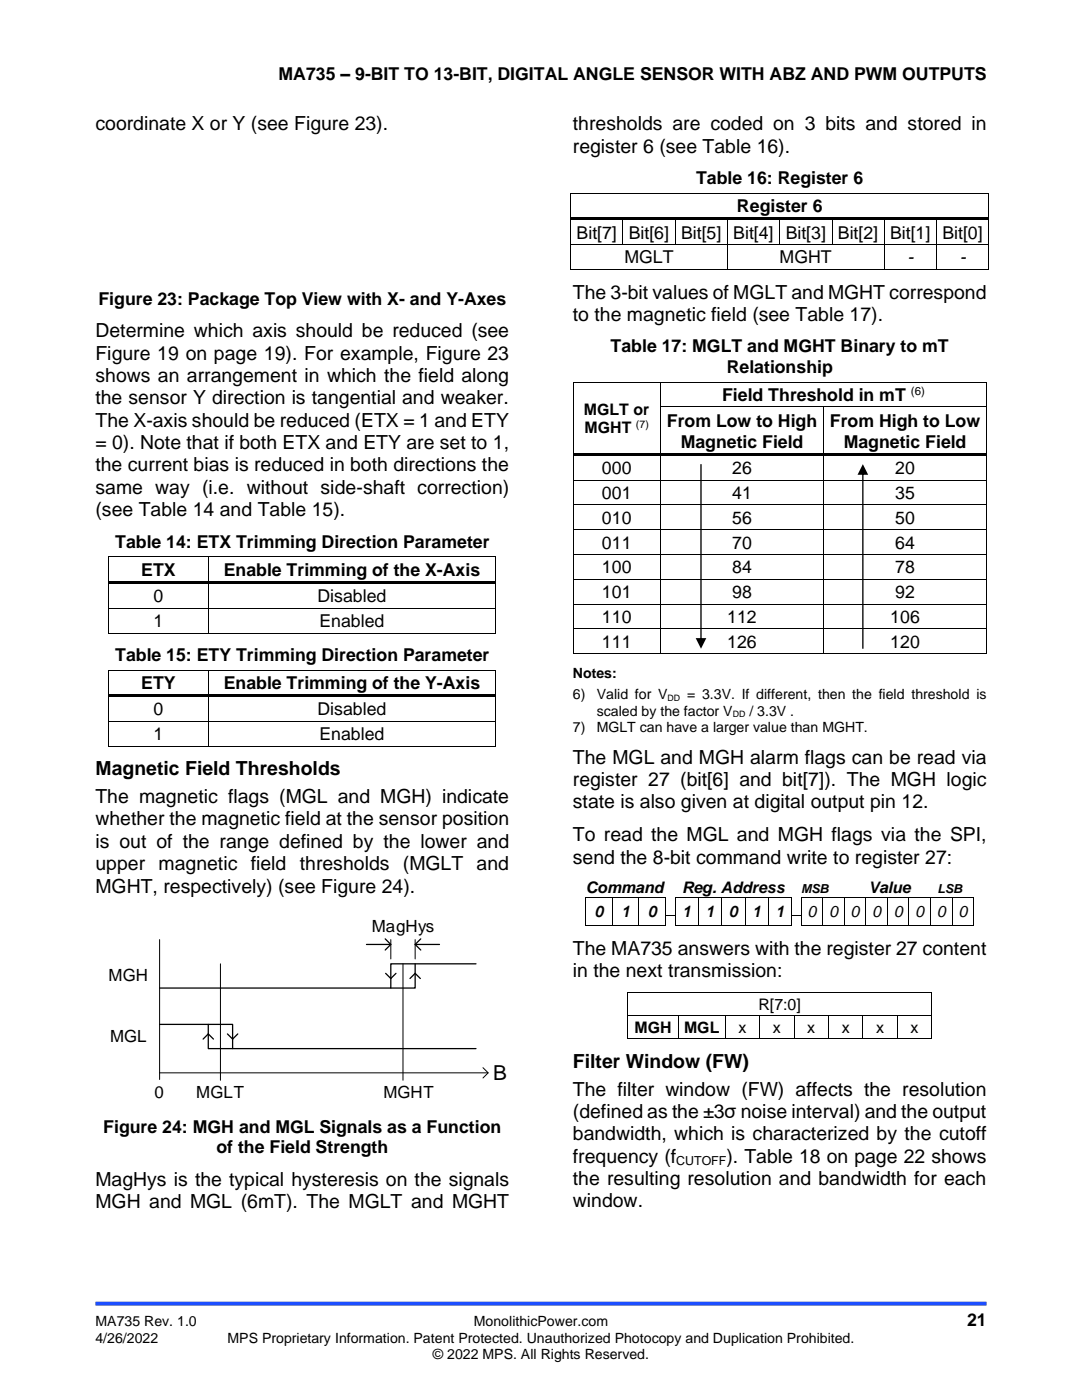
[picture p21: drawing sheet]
<svg xmlns="http://www.w3.org/2000/svg" width="216mm" height="279mm" viewBox="0 0 216 279" stroke-linecap="round" stroke-linejoin="round" font-family="sans-serif">
<defs><g id="words">
<text font-size="4.1" x="98.4" y="215.4">B</text>
<g font-size="3.9">
<text x="19" y="26">coordinate X or Y (see Figure 23).</text>
<text x="114.3" y="26">thresholds are coded on 3 bits and stored in</text>
<text x="114.3" y="30.5">register 6 (see Table 16).</text>
<text x="114.3" y="59.6">The 3-bit values of MGLT and MGHT correspond</text>
<text x="114.3" y="64.1">to the magnetic field (see Table 17).</text>
<text x="19" y="67.3">Determine which axis should be reduced (see</text>
<text x="19" y="71.8">Figure 19 on page 19). For example, Figure 23</text>
<text x="19" y="76.2">shows an arrangement in which the field along</text>
<text x="19" y="80.7">the sensor Y direction is tangential and weaker.</text>
<text x="19" y="85.2">The X-axis should be reduced (ETX = 1 and ETY</text>
<text x="19" y="89.6">= 0). Note that if both ETX and ETY are set to 1,</text>
<text x="19" y="94.1">the current bias is reduced in both directions the</text>
<text x="19" y="98.6">same way (i.e. without side-shaft correction)</text>
<text x="19" y="103">(see Table 14 and Table 15).</text>
<text x="19" y="154.8">Magnetic Field Thresholds</text>
<text x="114.3" y="152.4">The MGL and MGH alarm flags can be read via</text>
<text x="19" y="160.3">The magnetic flags (MGL and MGH) indicate</text>
<text x="114.3" y="156.9">register 27 (bit[6] and bit[7]). The MGH logic</text>
<text x="114.3" y="161.3">state is also given at digital output pin 12.</text>
<text x="19" y="164.7">whether the magnetic field at the sensor position</text>
<text x="114.3" y="167.9">To read the MGL and MGH flags via the SPI,</text>
<text x="19" y="169.2">is out of the range defined by the lower and</text>
<text x="19" y="173.7">upper magnetic field thresholds (MGLT and</text>
<text x="114.3" y="172.4">send the 8-bit command write to register 27:</text>
<text x="19" y="178.1">MGHT, respectively) (see Figure 24).</text>
<text x="114.3" y="190.6">The MA735 answers with the register 27 content</text>
<text x="114.3" y="195">in the next transmission:</text>
<text x="114.3" y="213.1">Filter Window (FW)</text>
<text x="114.3" y="218.7">The filter window (FW) affects the resolution</text>
<text x="114.3" y="223.1">(defined as the ±3σ noise interval) and the output</text>
<text x="114.3" y="227.6">bandwidth, which is characterized by the cutoff</text>
<text x="114.3" y="232">frequency (f</text>
<text x="145" y="232">). Table 18 on page 22 shows</text>
<text x="19" y="236.7">MagHys is the typical hysteresis on the signals</text>
<text x="114.3" y="236.5">the resulting resolution and bandwidth for each</text>
<text x="19" y="241.1">MGH and MGL (6mT). The MGLT and MGHT</text>
<text x="114.3" y="241">window.</text>
</g>
<g font-size="3.5">
<text x="55.6" y="16">MA735 – 9-BIT TO 13-BIT, DIGITAL ANGLE SENSOR WITH ABZ AND PWM OUTPUTS</text>
<text x="138.9" y="36.7">Table 16: Register 6</text>
<text x="115.1" y="47.6">Bit[7]</text>
<text x="125.5" y="47.6">Bit[6]</text>
<text x="135.9" y="47.6">Bit[5]</text>
<text x="146.3" y="47.6">Bit[4]</text>
<text x="147.1" y="42.3">Register 6</text>
<text x="156.8" y="47.6">Bit[3]</text>
<text x="167.2" y="47.6">Bit[2]</text>
<text x="177.6" y="47.6">Bit[1]</text>
<text x="188.1" y="47.6">Bit[0]</text>
<text x="124.6" y="52.6">MGLT</text>
<text x="155.6" y="52.6">MGHT</text>
<text x="181.1" y="52.6">-</text>
<text x="191.5" y="52.6">-</text>
<text x="19.6" y="60.8">Figure 23: Package Top View with X- and Y-Axes</text>
<text x="121.8" y="70.3">Table 17: MGLT and MGHT Binary to mT</text>
<text x="145" y="74.4">Relationship</text>
<text x="144.1" y="80">Field Threshold in mT</text>
<text x="133.1" y="85.3">From Low to High</text>
<text x="135.8" y="89.4">Magnetic Field</text>
<text x="165.6" y="85.3">From High to Low</text>
<text x="168.4" y="89.4">Magnetic Field</text>
<text x="120.1" y="94.7">000</text>
<text x="146.1" y="94.7">26</text>
<text x="178.6" y="94.7">20</text>
<text x="120.1" y="99.6">001</text>
<text x="146.1" y="99.6">41</text>
<text x="178.6" y="99.6">35</text>
<text x="120.1" y="104.5">010</text>
<text x="146.1" y="104.5">56</text>
<text x="178.6" y="104.5">50</text>
<text x="23" y="109.3">Table 14: ETX Trimming Direction Parameter</text>
<text x="120.1" y="109.5">011</text>
<text x="146.1" y="109.5">70</text>
<text x="178.6" y="109.5">64</text>
<text x="28.2" y="114.9">ETX</text>
<text x="44.6" y="114.9">Enable Trimming of the X-Axis</text>
<text x="120.1" y="114.4">100</text>
<text x="120.1" y="119.4">101</text>
<text x="146.1" y="114.4">84</text>
<text x="146.1" y="119.4">98</text>
<text x="178.6" y="114.4">78</text>
<text x="178.6" y="119.4">92</text>
<text x="30.6" y="120.2">0</text>
<text x="30.6" y="125.1">1</text>
<text x="63.4" y="120.2">Disabled</text>
<text x="63.7" y="125.1">Enabled</text>
<text x="120.1" y="124.3">110</text>
<text x="145.1" y="124.3">112</text>
<text x="177.6" y="124.3">106</text>
<text x="23" y="131.9">Table 15: ETY Trimming Direction Parameter</text>
<text x="120.1" y="129.2">111</text>
<text x="145.1" y="129.2">126</text>
<text x="177.6" y="129.2">120</text>
<text x="28.2" y="137.5">ETY</text>
<text x="44.6" y="137.5">Enable Trimming of the Y-Axis</text>
<text x="30.6" y="142.8">0</text>
<text x="63.4" y="142.8">Disabled</text>
<text x="30.6" y="147.7">1</text>
<text x="63.7" y="147.7">Enabled</text>
<text x="20.6" y="226.1">Figure 24: MGH and MGL Signals as a Function</text>
<text x="43.2" y="230.2">of the Field Strength</text>
<text x="193" y="264.6">21</text>
</g>
<g font-size="3.4">
<text x="74.2" y="186.1">MagHys</text>
<text x="21.7" y="195.8">MGH</text>
</g>
<g font-size="3.3">
<text x="22" y="207.9">MGL</text>
<text x="30.8" y="219.1">0</text>
<text x="39.2" y="219.1">MGLT</text>
<text x="76.5" y="219.1">MGHT</text>
</g>
<g font-size="3.2">
<text x="116.5" y="82.7">MGLT or</text>
<text x="116.6" y="86.4">MGHT</text>
<text x="116.9" y="178.3">Command</text>
<text x="136.1" y="178.3">Reg. Address</text>
<text x="173.3" y="178.3">Value</text>
<text x="118.7" y="183">0</text>
<text x="124" y="183">1</text>
<text x="129.3" y="183">0</text>
<text x="136.1" y="183">1</text>
<text x="140.8" y="183">1</text>
<text x="145.5" y="183">0</text>
<text x="150.1" y="183">1</text>
<text x="154.8" y="183">1</text>
<text x="161.1" y="183">0</text>
<text x="165.4" y="183">0</text>
<text x="169.7" y="183">0</text>
<text x="174" y="183">0</text>
<text x="178.3" y="183">0</text>
<text x="182.6" y="183">0</text>
<text x="186.9" y="183">0</text>
<text x="191.3" y="183">0</text>
<text x="151.3" y="201.5">R[7:0]</text>
<text x="126.6" y="206.1">MGH</text>
<text x="136.5" y="206.1">MGL</text>
<text x="147.4" y="206.1">x</text>
<text x="154.2" y="206.1">x</text>
<text x="161.1" y="206.1">x</text>
<text x="168" y="206.1">x</text>
<text x="174.8" y="206.1">x</text>
<text x="181.7" y="206.1">x</text>
</g>
<g font-size="2.8">
<text x="114.3" y="135.3">Notes:</text>
<text x="114.3" y="139.6">6)</text>
<text x="119.1" y="139.6">Valid for V</text>
<text x="119.1" y="142.8">scaled by the factor V</text>
<text x="137.1" y="139.6">= 3.3V. If different, then the field threshold is</text>
<text x="149.5" y="142.8">/ 3.3V .</text>
<text x="114.3" y="146.1">7)</text>
<text x="119.1" y="146.1">MGLT can have a larger value than MGHT.</text>
<text x="19" y="264.6">MA735 Rev. 1.0</text>
<text x="19" y="267.9">4/26/2022</text>
<text x="45.4" y="267.9">MPS Proprietary Information. Patent Protected. Unauthorized Photocopy and Duplication Prohibited.</text>
<text x="94.6" y="264.6">MonolithicPower.com</text>
<text x="86.4" y="271.2">© 2022 MPS. All Rights Reserved.</text>
</g>
<g font-size="2.5">
<text x="159.8" y="178.3">MSB</text>
<text x="187" y="178.3">LSB</text>
<text x="134.9" y="232.4">CUTOFF</text>
</g>
<text font-size="2.3" x="181.8" y="78.8">(6)</text>
<text font-size="2.1" x="126.9" y="85.4">(7)</text>
<g font-size="1.8">
<text x="133.2" y="139.9">DD</text>
<text x="146.2" y="143.2">DD</text>
</g>
</g></defs>
<path d="M19 260.2h177.8" fill="none" stroke="#1c4eff" stroke-width=".79" stroke-linecap="butt"/>
<g fill="#000">
<path d="M113.8 38.5h.2v.2h-.2z" fill-rule="evenodd"/>
<path d="M113.8 38.5h.2v.2h-.2z" fill-rule="evenodd"/>
<path d="M197.3 38.5h.1v.2h-.1z" fill-rule="evenodd"/>
<path d="M197.3 38.5h.1v.2h-.1z" fill-rule="evenodd"/>
<path d="M113.8 43.4h.2v.6h-.2z" fill-rule="evenodd"/>
<path d="M113.8 48.7h.2v.2h-.2z" fill-rule="evenodd"/>
<path d="M113.8 53.7h.2v.2h-.2z" fill-rule="evenodd"/>
<path d="M113.8 53.7h.2v.2h-.2z" fill-rule="evenodd"/>
<path d="M114 43.4h10.2v.6h-10.2z" fill-rule="evenodd"/>
<path d="M124.2 43.4h.5v.6h-.5z" fill-rule="evenodd"/>
<path d="M124.2 48.7h.2v.2h-.2z" fill-rule="evenodd"/>
<path d="M124.7 43.4h9.9v.6h-9.9z" fill-rule="evenodd"/>
<path d="M134.6 43.4h.6v.6h-.6z" fill-rule="evenodd"/>
<path d="M134.6 48.7h.2v.2h-.2z" fill-rule="evenodd"/>
<path d="M135.2 43.4h9.9v.6h-9.9z" fill-rule="evenodd"/>
<path d="M145.1 43.4h.5v.6h-.5z" fill-rule="evenodd"/>
<path d="M145.1 48.7h.1v.2h-.1z" fill-rule="evenodd"/>
<path d="M145.1 53.7h.1v.2h-.1z" fill-rule="evenodd"/>
<path d="M145.6 43.4h9.9v.6h-9.9z" fill-rule="evenodd"/>
<path d="M155.5 43.4h.5v.6h-.5z" fill-rule="evenodd"/>
<path d="M155.5 48.7h.2v.2h-.2z" fill-rule="evenodd"/>
<path d="M156 43.4h9.9v.6h-9.9z" fill-rule="evenodd"/>
<path d="M165.9 43.4h.6v.6h-.6z" fill-rule="evenodd"/>
<path d="M165.9 48.7h.2v.2h-.2z" fill-rule="evenodd"/>
<path d="M166.5 43.4h9.9v.6h-9.9z" fill-rule="evenodd"/>
<path d="M176.4 43.4h.5v.6h-.5z" fill-rule="evenodd"/>
<path d="M176.4 48.7h.1v.2h-.1z" fill-rule="evenodd"/>
<path d="M176.4 53.7h.1v.2h-.1z" fill-rule="evenodd"/>
<path d="M176.9 43.4h9.9v.6h-9.9z" fill-rule="evenodd"/>
<path d="M186.8 43.4h.5v.6h-.5z" fill-rule="evenodd"/>
<path d="M186.8 48.7h.2v.2h-.2z" fill-rule="evenodd"/>
<path d="M186.8 53.7h.2v.2h-.2z" fill-rule="evenodd"/>
<path d="M187.3 43.4h10v.6h-10z" fill-rule="evenodd"/>
<path d="M197.3 43.4h.1v.6h-.1z" fill-rule="evenodd"/>
<path d="M197.3 48.7h.1v.2h-.1z" fill-rule="evenodd"/>
<path d="M197.3 53.7h.1v.2h-.1z" fill-rule="evenodd"/>
<path d="M197.3 53.7h.1v.2h-.1z" fill-rule="evenodd"/>
<path d="M114.3 76.2h.1v.2h-.1z" fill-rule="evenodd"/>
<path d="M114.3 76.2h.1v.2h-.1z" fill-rule="evenodd"/>
<path d="M131.7 76.2h.2v.2h-.2z" fill-rule="evenodd"/>
<path d="M196.8 76.2h.2v.2h-.2z" fill-rule="evenodd"/>
<path d="M196.8 76.2h.2v.2h-.2z" fill-rule="evenodd"/>
<path d="M114.3 81.1h.1v.5h-.1z" fill-rule="evenodd"/>
<path d="M114.3 90.5h.1v.5h-.1z" fill-rule="evenodd"/>
<path d="M114.3 95.8h.1v.1h-.1z" fill-rule="evenodd"/>
<path d="M114.4 90.5h17.3v.5h-17.3z" fill-rule="evenodd"/>
<path d="M131.7 81.1h.2v.5h-.2z" fill-rule="evenodd"/>
<path d="M131.7 90.5h.5v.5h-.5z" fill-rule="evenodd"/>
<path d="M131.7 95.8h.2v.1h-.2z" fill-rule="evenodd"/>
<path d="M132.2 90.5h32.1v.5h-32.1z" fill-rule="evenodd"/>
<path d="M164.3 81.3h.1v.3h-.1z" fill-rule="evenodd"/>
<path d="M164.3 81.1h.1v.2h-.1z" fill-rule="evenodd"/>
<path d="M164.3 90.5h.5v.5h-.5z" fill-rule="evenodd"/>
<path d="M164.3 95.8h.1v.1h-.1z" fill-rule="evenodd"/>
<path d="M164.8 90.5h32v.5h-32z" fill-rule="evenodd"/>
<path d="M196.8 81.1h.2v.5h-.2z" fill-rule="evenodd"/>
<path d="M196.8 90.5h.2v.5h-.2z" fill-rule="evenodd"/>
<path d="M196.8 95.8h.2v.1h-.2z" fill-rule="evenodd"/>
<path d="M21.6 111.1h.2v.1h-.2z" fill-rule="evenodd"/>
<path d="M21.6 111.1h.2v.1h-.2z" fill-rule="evenodd"/>
<path d="M21.6 116h.2v.6h-.2z" fill-rule="evenodd"/>
<path d="M21.8 116h19.6v.6h-19.6z" fill-rule="evenodd"/>
<path d="M41.4 111.1h.2v.1h-.2z" fill-rule="evenodd"/>
<path d="M41.4 116h.6v.6h-.6z" fill-rule="evenodd"/>
<path d="M42 116h56.8v.6h-56.8z" fill-rule="evenodd"/>
<path d="M98.8 111.1h.2v.1h-.2z" fill-rule="evenodd"/>
<path d="M98.8 111.1h.2v.1h-.2z" fill-rule="evenodd"/>
<path d="M98.8 116h.2v.6h-.2z" fill-rule="evenodd"/>
<path d="M114.3 100.7h.1v.2h-.1z" fill-rule="evenodd"/>
<path d="M114.3 105.6h.1v.2h-.1z" fill-rule="evenodd"/>
<path d="M114.3 110.6h.1v.2h-.1z" fill-rule="evenodd"/>
<path d="M114.3 115.5h.1v.2h-.1z" fill-rule="evenodd"/>
<path d="M131.7 100.7h.2v.2h-.2z" fill-rule="evenodd"/>
<path d="M131.7 105.6h.2v.2h-.2z" fill-rule="evenodd"/>
<path d="M131.7 110.6h.2v.2h-.2z" fill-rule="evenodd"/>
<path d="M131.7 115.5h.2v.2h-.2z" fill-rule="evenodd"/>
<path d="M164.3 100.7h.1v.2h-.1z" fill-rule="evenodd"/>
<path d="M164.3 105.6h.1v.2h-.1z" fill-rule="evenodd"/>
<path d="M164.3 110.6h.1v.2h-.1z" fill-rule="evenodd"/>
<path d="M164.3 115.5h.1v.2h-.1z" fill-rule="evenodd"/>
<path d="M196.8 100.7h.2v.2h-.2z" fill-rule="evenodd"/>
<path d="M196.8 105.6h.2v.2h-.2z" fill-rule="evenodd"/>
<path d="M196.8 110.6h.2v.2h-.2z" fill-rule="evenodd"/>
<path d="M196.8 115.5h.2v.2h-.2z" fill-rule="evenodd"/>
<path d="M21.6 121.3h.2v.2h-.2z" fill-rule="evenodd"/>
<path d="M21.6 126.2h.2v.2h-.2z" fill-rule="evenodd"/>
<path d="M21.6 126.2h.2v.2h-.2z" fill-rule="evenodd"/>
<path d="M21.6 133.7h.2v.1h-.2z" fill-rule="evenodd"/>
<path d="M21.6 133.7h.2v.1h-.2z" fill-rule="evenodd"/>
<path d="M21.6 138.6h.2v.5h-.2z" fill-rule="evenodd"/>
<path d="M21.8 138.6h19.6v.5h-19.6z" fill-rule="evenodd"/>
<path d="M41.4 121.3h.2v.2h-.2z" fill-rule="evenodd"/>
<path d="M41.4 126.2h.2v.2h-.2z" fill-rule="evenodd"/>
<path d="M41.4 133.7h.2v.1h-.2z" fill-rule="evenodd"/>
<path d="M41.4 138.6h.6v.5h-.6z" fill-rule="evenodd"/>
<path d="M42 138.6h56.8v.5h-56.8z" fill-rule="evenodd"/>
<path d="M98.8 121.3h.2v.2h-.2z" fill-rule="evenodd"/>
<path d="M98.8 126.2h.2v.2h-.2z" fill-rule="evenodd"/>
<path d="M98.8 126.2h.2v.2h-.2z" fill-rule="evenodd"/>
<path d="M98.8 133.7h.2v.1h-.2z" fill-rule="evenodd"/>
<path d="M98.8 133.7h.2v.1h-.2z" fill-rule="evenodd"/>
<path d="M98.8 138.6h.2v.5h-.2z" fill-rule="evenodd"/>
<path d="M114.3 120.5h.1v.1h-.1z" fill-rule="evenodd"/>
<path d="M114.3 125.4h.1v.2h-.1z" fill-rule="evenodd"/>
<path d="M114.3 130.3h.1v.2h-.1z" fill-rule="evenodd"/>
<path d="M114.3 130.3h.1v.2h-.1z" fill-rule="evenodd"/>
<path d="M131.7 120.5h.2v.1h-.2z" fill-rule="evenodd"/>
<path d="M131.7 125.4h.2v.2h-.2z" fill-rule="evenodd"/>
<path d="M131.7 130.3h.2v.2h-.2z" fill-rule="evenodd"/>
<path d="M164.3 120.5h.1v.1h-.1z" fill-rule="evenodd"/>
<path d="M164.3 125.4h.1v.2h-.1z" fill-rule="evenodd"/>
<path d="M164.3 130.3h.1v.2h-.1z" fill-rule="evenodd"/>
<path d="M196.8 120.5h.2v.1h-.2z" fill-rule="evenodd"/>
<path d="M196.8 125.4h.2v.2h-.2z" fill-rule="evenodd"/>
<path d="M196.8 130.3h.2v.2h-.2z" fill-rule="evenodd"/>
<path d="M196.8 130.3h.2v.2h-.2z" fill-rule="evenodd"/>
<path d="M21.6 143.9h.2v.1h-.2z" fill-rule="evenodd"/>
<path d="M21.6 148.8h.2v.2h-.2z" fill-rule="evenodd"/>
<path d="M21.6 148.8h.2v.2h-.2z" fill-rule="evenodd"/>
<path d="M41.4 143.9h.2v.1h-.2z" fill-rule="evenodd"/>
<path d="M41.4 148.8h.2v.2h-.2z" fill-rule="evenodd"/>
<path d="M98.8 143.9h.2v.1h-.2z" fill-rule="evenodd"/>
<path d="M98.8 148.8h.2v.2h-.2z" fill-rule="evenodd"/>
<path d="M98.8 148.8h.2v.2h-.2z" fill-rule="evenodd"/>
<path d="M116.8 179h.2v.1h-.2z" fill-rule="evenodd"/>
<path d="M116.8 179h.2v.1h-.2z" fill-rule="evenodd"/>
<path d="M117 179h.2v.1h-.2z" fill-rule="evenodd"/>
<path d="M122.1 179h.2v.1h-.2z" fill-rule="evenodd"/>
<path d="M127.4 179h.2v.1h-.2z" fill-rule="evenodd"/>
<path d="M132.8 179h.1v.1h-.1z" fill-rule="evenodd"/>
<path d="M132.8 179h.1v.1h-.1z" fill-rule="evenodd"/>
<path d="M134.6 179h.2v.1h-.2z" fill-rule="evenodd"/>
<path d="M134.6 179h.2v.1h-.2z" fill-rule="evenodd"/>
<path d="M134.8 179h.2v.1h-.2z" fill-rule="evenodd"/>
<path d="M139.3 179h.1v.1h-.1z" fill-rule="evenodd"/>
<path d="M143.9 179h.2v.1h-.2z" fill-rule="evenodd"/>
<path d="M148.6 179h.2v.1h-.2z" fill-rule="evenodd"/>
<path d="M153.2 179h.2v.1h-.2z" fill-rule="evenodd"/>
<path d="M157.9 179h.2v.1h-.2z" fill-rule="evenodd"/>
<path d="M157.9 179h.2v.1h-.2z" fill-rule="evenodd"/>
<path d="M159.8 179h.1v.1h-.1z" fill-rule="evenodd"/>
<path d="M159.8 179h.1v.1h-.1z" fill-rule="evenodd"/>
<path d="M159.9 179h.2v.1h-.2z" fill-rule="evenodd"/>
<path d="M164.1 179h.1v.1h-.1z" fill-rule="evenodd"/>
<path d="M168.4 179h.1v.1h-.1z" fill-rule="evenodd"/>
<path d="M172.7 179h.1v.1h-.1z" fill-rule="evenodd"/>
<path d="M177 179h.2v.1h-.2z" fill-rule="evenodd"/>
<path d="M181.3 179h.2v.1h-.2z" fill-rule="evenodd"/>
<path d="M185.6 179h.2v.1h-.2z" fill-rule="evenodd"/>
<path d="M189.9 179h.2v.1h-.2z" fill-rule="evenodd"/>
<path d="M194.2 179h.2v.1h-.2z" fill-rule="evenodd"/>
<path d="M116.8 182.6h.2v.1h-.2z" fill-rule="evenodd"/>
<path d="M116.8 182.7h.2v1.9h-.2z" fill-rule="evenodd"/>
<path d="M116.8 184.6h.2v.2h-.2z" fill-rule="evenodd"/>
<path d="M116.8 184.6h.2v.2h-.2z" fill-rule="evenodd"/>
<path d="M122.1 182.6h.2v.1h-.2z" fill-rule="evenodd"/>
<path d="M122.1 182.7h.2v1.9h-.2z" fill-rule="evenodd"/>
<path d="M122.1 184.6h.2v.2h-.2z" fill-rule="evenodd"/>
<path d="M125.2 198h.1v.1h-.1z" fill-rule="evenodd"/>
<path d="M125.2 198h.1v.1h-.1z" fill-rule="evenodd"/>
<path d="M127.4 182.6h.2v.1h-.2z" fill-rule="evenodd"/>
<path d="M127.4 182.7h.2v1.9h-.2z" fill-rule="evenodd"/>
<path d="M127.4 184.6h.2v.2h-.2z" fill-rule="evenodd"/>
<path d="M132.8 182.6h.1v.1h-.1z" fill-rule="evenodd"/>
<path d="M132.8 182.7h.1v1.9h-.1z" fill-rule="evenodd"/>
<path d="M132.8 184.6h.1v.2h-.1z" fill-rule="evenodd"/>
<path d="M132.8 184.6h.1v.2h-.1z" fill-rule="evenodd"/>
<path d="M132.9 182.6h1.7v.1h-1.7z" fill-rule="evenodd"/>
<path d="M134.6 182.6h.2v.1h-.2z" fill-rule="evenodd"/>
<path d="M134.6 182.7h.2v1.9h-.2z" fill-rule="evenodd"/>
<path d="M134.6 184.6h.2v.2h-.2z" fill-rule="evenodd"/>
<path d="M134.6 184.6h.2v.2h-.2z" fill-rule="evenodd"/>
<path d="M139.3 182.6h.1v.1h-.1z" fill-rule="evenodd"/>
<path d="M139.3 182.7h.1v1.9h-.1z" fill-rule="evenodd"/>
<path d="M139.3 184.6h.1v.2h-.1z" fill-rule="evenodd"/>
<path d="M143.9 182.6h.2v.1h-.2z" fill-rule="evenodd"/>
<path d="M143.9 182.7h.2v1.9h-.2z" fill-rule="evenodd"/>
<path d="M143.9 184.6h.2v.2h-.2z" fill-rule="evenodd"/>
<path d="M148.6 182.6h.2v.1h-.2z" fill-rule="evenodd"/>
<path d="M148.6 182.7h.2v1.9h-.2z" fill-rule="evenodd"/>
<path d="M148.6 184.6h.2v.2h-.2z" fill-rule="evenodd"/>
<path d="M153.2 182.6h.2v.1h-.2z" fill-rule="evenodd"/>
<path d="M153.2 182.7h.2v1.9h-.2z" fill-rule="evenodd"/>
<path d="M153.2 184.6h.2v.2h-.2z" fill-rule="evenodd"/>
<path d="M157.9 182.6h.2v.1h-.2z" fill-rule="evenodd"/>
<path d="M157.9 182.7h.2v1.9h-.2z" fill-rule="evenodd"/>
<path d="M157.9 184.6h.2v.2h-.2z" fill-rule="evenodd"/>
<path d="M157.9 184.6h.2v.2h-.2z" fill-rule="evenodd"/>
<path d="M158.1 182.6h1.7v.1h-1.7z" fill-rule="evenodd"/>
<path d="M159.8 182.6h.1v.1h-.1z" fill-rule="evenodd"/>
<path d="M159.8 182.7h.1v1.9h-.1z" fill-rule="evenodd"/>
<path d="M159.8 184.6h.1v.2h-.1z" fill-rule="evenodd"/>
<path d="M159.8 184.6h.1v.2h-.1z" fill-rule="evenodd"/>
<path d="M164.1 182.6h.1v.1h-.1z" fill-rule="evenodd"/>
<path d="M164.1 182.7h.1v1.9h-.1z" fill-rule="evenodd"/>
<path d="M164.1 184.6h.1v.2h-.1z" fill-rule="evenodd"/>
<path d="M168.4 182.6h.1v.1h-.1z" fill-rule="evenodd"/>
<path d="M168.4 182.7h.1v1.9h-.1z" fill-rule="evenodd"/>
<path d="M168.4 184.6h.1v.2h-.1z" fill-rule="evenodd"/>
<path d="M172.7 182.6h.1v.1h-.1z" fill-rule="evenodd"/>
<path d="M172.7 182.7h.1v1.9h-.1z" fill-rule="evenodd"/>
<path d="M172.7 184.6h.1v.2h-.1z" fill-rule="evenodd"/>
<path d="M177 182.6h.2v.1h-.2z" fill-rule="evenodd"/>
<path d="M177 182.7h.2v1.9h-.2z" fill-rule="evenodd"/>
<path d="M177 184.6h.2v.2h-.2z" fill-rule="evenodd"/>
<path d="M181.3 182.6h.2v.1h-.2z" fill-rule="evenodd"/>
<path d="M181.3 182.7h.2v1.9h-.2z" fill-rule="evenodd"/>
<path d="M181.3 184.6h.2v.2h-.2z" fill-rule="evenodd"/>
<path d="M185.6 182.6h.2v.1h-.2z" fill-rule="evenodd"/>
<path d="M185.6 182.7h.2v1.9h-.2z" fill-rule="evenodd"/>
<path d="M185.6 184.6h.2v.2h-.2z" fill-rule="evenodd"/>
<path d="M185.8 198h.2v.1h-.2z" fill-rule="evenodd"/>
<path d="M185.8 198h.2v.1h-.2z" fill-rule="evenodd"/>
<path d="M189.9 182.6h.2v.1h-.2z" fill-rule="evenodd"/>
<path d="M189.9 182.7h.2v1.9h-.2z" fill-rule="evenodd"/>
<path d="M189.9 184.6h.2v.2h-.2z" fill-rule="evenodd"/>
<path d="M194.2 182.6h.2v.1h-.2z" fill-rule="evenodd"/>
<path d="M194.2 182.7h.2v1.9h-.2z" fill-rule="evenodd"/>
<path d="M194.2 184.6h.2v.2h-.2z" fill-rule="evenodd"/>
<path d="M194.2 184.6h.2v.2h-.2z" fill-rule="evenodd"/>
<path d="M125.2 202.6h.1v.1h-.1z" fill-rule="evenodd"/>
<path d="M125.2 207.2h.1v.2h-.1z" fill-rule="evenodd"/>
<path d="M125.2 207.2h.1v.2h-.1z" fill-rule="evenodd"/>
<path d="M135.2 202.6h.2v.1h-.2z" fill-rule="evenodd"/>
<path d="M135.2 207.2h.2v.2h-.2z" fill-rule="evenodd"/>
<path d="M144.6 202.6h.2v.1h-.2z" fill-rule="evenodd"/>
<path d="M144.6 207.2h.2v.2h-.2z" fill-rule="evenodd"/>
<path d="M151.5 202.6h.2v.1h-.2z" fill-rule="evenodd"/>
<path d="M151.5 207.2h.2v.2h-.2z" fill-rule="evenodd"/>
<path d="M158.4 202.6h.2v.1h-.2z" fill-rule="evenodd"/>
<path d="M158.4 207.2h.2v.2h-.2z" fill-rule="evenodd"/>
<path d="M165.2 202.6h.2v.1h-.2z" fill-rule="evenodd"/>
<path d="M165.2 207.2h.2v.2h-.2z" fill-rule="evenodd"/>
<path d="M172.1 202.6h.2v.1h-.2z" fill-rule="evenodd"/>
<path d="M172.1 207.2h.2v.2h-.2z" fill-rule="evenodd"/>
<path d="M179 202.6h.1v.1h-.1z" fill-rule="evenodd"/>
<path d="M179 207.2h.1v.2h-.1z" fill-rule="evenodd"/>
<path d="M185.8 202.6h.2v.1h-.2z" fill-rule="evenodd"/>
<path d="M185.8 207.2h.2v.2h-.2z" fill-rule="evenodd"/>
<path d="M185.8 207.2h.2v.2h-.2z" fill-rule="evenodd"/>
</g>
<g fill="none" stroke="#000" stroke-width=".2">
<path d="M113.9 38.7v4.7M114 38.6h83.3M197.3 38.7v4.7M113.9 44v4.7M113.9 48.9v4.8M114 48.8h10.2M114 53.8h31.1M124.3 44v4.7M124.4 48.8h10.2M134.7 44v4.7M134.8 48.8h10.3M145.2 44v4.7"/>
<path d="M145.2 48.9v4.8M145.2 48.8h10.3M145.2 53.8h31.2M155.6 44v4.7M155.7 48.8h10.2M166 44v4.7M166.1 48.8h10.3M176.4 44v4.7M176.4 48.9v4.8M176.5 48.8h10.3M176.5 53.8h10.3M186.9 44v4.7"/>
<path d="M186.9 48.9v4.8M187 48.8h10.3M187 53.8h10.3M197.3 44v4.7M197.3 48.9v4.8M114.3 76.4v4.7M114.4 76.3h17.3M131.8 76.4v4.7M131.9 76.3h64.9M196.9 76.4v4.7M114.3 81.6v8.9M114.3 91v4.8"/>
<path d="M114.3 95.9v4.8M114.4 95.8h17.3M131.8 81.6v8.9M131.8 91v4.8M131.8 95.9v4.8M131.9 81.2h32.4M131.9 95.8h32.4M164.4 81.6v8.9M164.4 91v4.8M164.4 95.9v4.8M164.4 81.2h32.4M164.4 95.8h32.4"/>
<path d="M196.9 81.6v8.9M196.9 91v4.8M196.9 95.9v4.8M21.7 111.2v4.8M21.7 116.6v4.7M21.8 111.2h19.6M41.5 111.2v4.8M41.5 116.6v4.7M41.6 111.2h57.2M98.9 111.2v4.8M98.9 116.6v4.7M114.3 100.9v4.7"/>
<path d="M114.3 105.8v4.8M114.3 110.8v4.7M114.3 115.7v4.8M114.4 100.8h17.3M114.4 105.7h17.3M114.4 110.7h17.3M114.4 115.6h17.3M131.8 100.9v4.7M131.8 105.8v4.8M131.8 110.8v4.7M131.8 115.7v4.8M131.9 100.8h32.4"/>
<path d="M131.9 105.7h32.4M131.9 110.7h32.4M131.9 115.6h32.4M164.4 100.9v4.7M164.4 105.8v4.8M164.4 110.8v4.7M164.4 115.7v4.8M164.4 100.8h32.4M164.4 105.7h32.4M164.4 110.7h32.4M164.4 115.6h32.4M196.9 100.9v4.7"/>
<path d="M196.9 105.8v4.8M196.9 110.8v4.7M196.9 115.7v4.8M21.7 121.5v4.7M21.7 133.8v4.8M21.7 139.1v4.8M21.8 121.4h19.6M21.8 126.3h19.6M21.8 133.7h19.6M41.5 121.5v4.7M41.5 133.8v4.8M41.5 139.1v4.8"/>
<path d="M41.6 121.4h57.2M41.6 126.3h57.2M41.6 133.7h57.2M98.9 121.5v4.7M98.9 133.8v4.8M98.9 139.1v4.8M114.3 120.6v4.8M114.3 125.6v4.7M114.4 120.6h17.3M114.4 125.5h17.3M114.4 130.4h17.3M131.8 120.6v4.8"/>
<path d="M131.8 125.6v4.7M131.9 120.6h32.4M131.9 125.5h32.4M131.9 130.4h32.4M164.4 120.6v4.8M164.4 125.6v4.7M164.4 120.6h32.4M164.4 125.5h32.4M164.4 130.4h32.4M196.9 120.6v4.8M196.9 125.6v4.7M21.7 144v4.8"/>
<path d="M21.8 144h19.6M21.8 148.9h19.6M41.5 144v4.8M41.6 144h57.2M41.6 148.9h57.2M98.9 144v4.8M116.9 179.1v3.5M117.2 179.1h4.9M122.2 179.1v3.5M122.3 179.1h5.1M127.5 179.1v3.5M127.6 179.1h5.2"/>
<path d="M132.8 179.1v3.5M134.7 179.1v3.5M135 179.1h4.3M139.4 179.1v3.5M139.4 179.1h4.5M144 179.1v3.5M144.1 179.1h4.5M148.7 179.1v3.5M148.8 179.1h4.4M153.3 179.1v3.5M153.4 179.1h4.5M158 179.1v3.5"/>
<path d="M159.8 179.1v3.5M160.1 179.1h4M164.2 179.1v3.5M164.2 179.1h4.2M168.5 179.1v3.5M168.5 179.1h4.2M172.8 179.1v3.5M172.8 179.1h4.2M177.1 179.1v3.5M177.2 179.1h4.1M181.4 179.1v3.5M181.5 179.1h4.1"/>
<path d="M185.7 179.1v3.5M185.8 179.1h4.1M190 179.1v3.5M190.1 179.1h4.1M194.3 179.1v3.5M31.8 187.5v27.9M44 192.4v23.2M78 187.5v3.9M80.4 192.4v23.2M82.8 187.5v3.9M117 184.7h5.1M122.3 184.7h5.1"/>
<path d="M125.3 198.1v4.5M125.3 198h60.5M127.6 184.7h5.2M134.8 184.7h4.5M139.4 184.7h4.5M144.1 184.7h4.5M148.8 184.7h4.4M153.4 184.7h4.5M159.9 184.7h4.2M164.2 184.7h4.2M168.5 184.7h4.2M172.8 184.7h4.2"/>
<path d="M177.2 184.7h4.1M181.5 184.7h4.1M185.8 184.7h4.1M185.9 198.1v4.5M190.1 184.7h4.1M31.8 214.1h65.6M96.4 213.1l1 1-1 1M125.3 202.7v4.5M125.3 202.7h9.9M125.3 207.3h9.9M135.3 202.7v4.5M135.4 202.7h9.2"/>
<path d="M135.4 207.3h9.2M144.7 202.7v4.5M144.8 202.7h6.7M144.8 207.3h6.7M151.6 202.7v4.5M151.7 202.7h6.7M151.7 207.3h6.7M158.5 202.7v4.5M158.6 202.7h6.6M158.6 207.3h6.6M165.3 202.7v4.5M165.4 202.7h6.7"/>
<path d="M165.4 207.3h6.7M172.2 202.7v4.5M172.3 202.7h6.7M172.3 207.3h6.7M179 202.7v4.5M179.1 202.7h6.7M179.1 207.3h6.7M185.9 202.7v4.5"/>
</g>
<path d="M73.1 188.5h4.9M76.9 187.4l1.1 1.1-1.1 1.1M77 194.3l1 1 1-1M81.8 195.3l1-1 1.1 1M82.8 188.5h4.9M82.8 192.4v4.8h-4.8M84 187.4l-1.2 1.1 1.2 1.1M95 192.4h-17v4.8h-46.2M31.8 204.4h14.6v4.9h48.6M40.5 207.4l1.1-1.1 1 1.1M41.6 204.4v4.9h4.8M45.4 206.3l1 1.1 1-1.1" fill="none" stroke="#000" stroke-width=".26"/>
<g fill="#000">
<path d="M139.7 92.6h.3v35.1h-.3zM138.8 127.3h2.1l-1 2.2z"/>
<path d="M172 94.4h.3v35.1h-.3zM172.2 92.6l1 2.2h-2.1z"/>
</g>
<use href="#words"/>
</svg>
